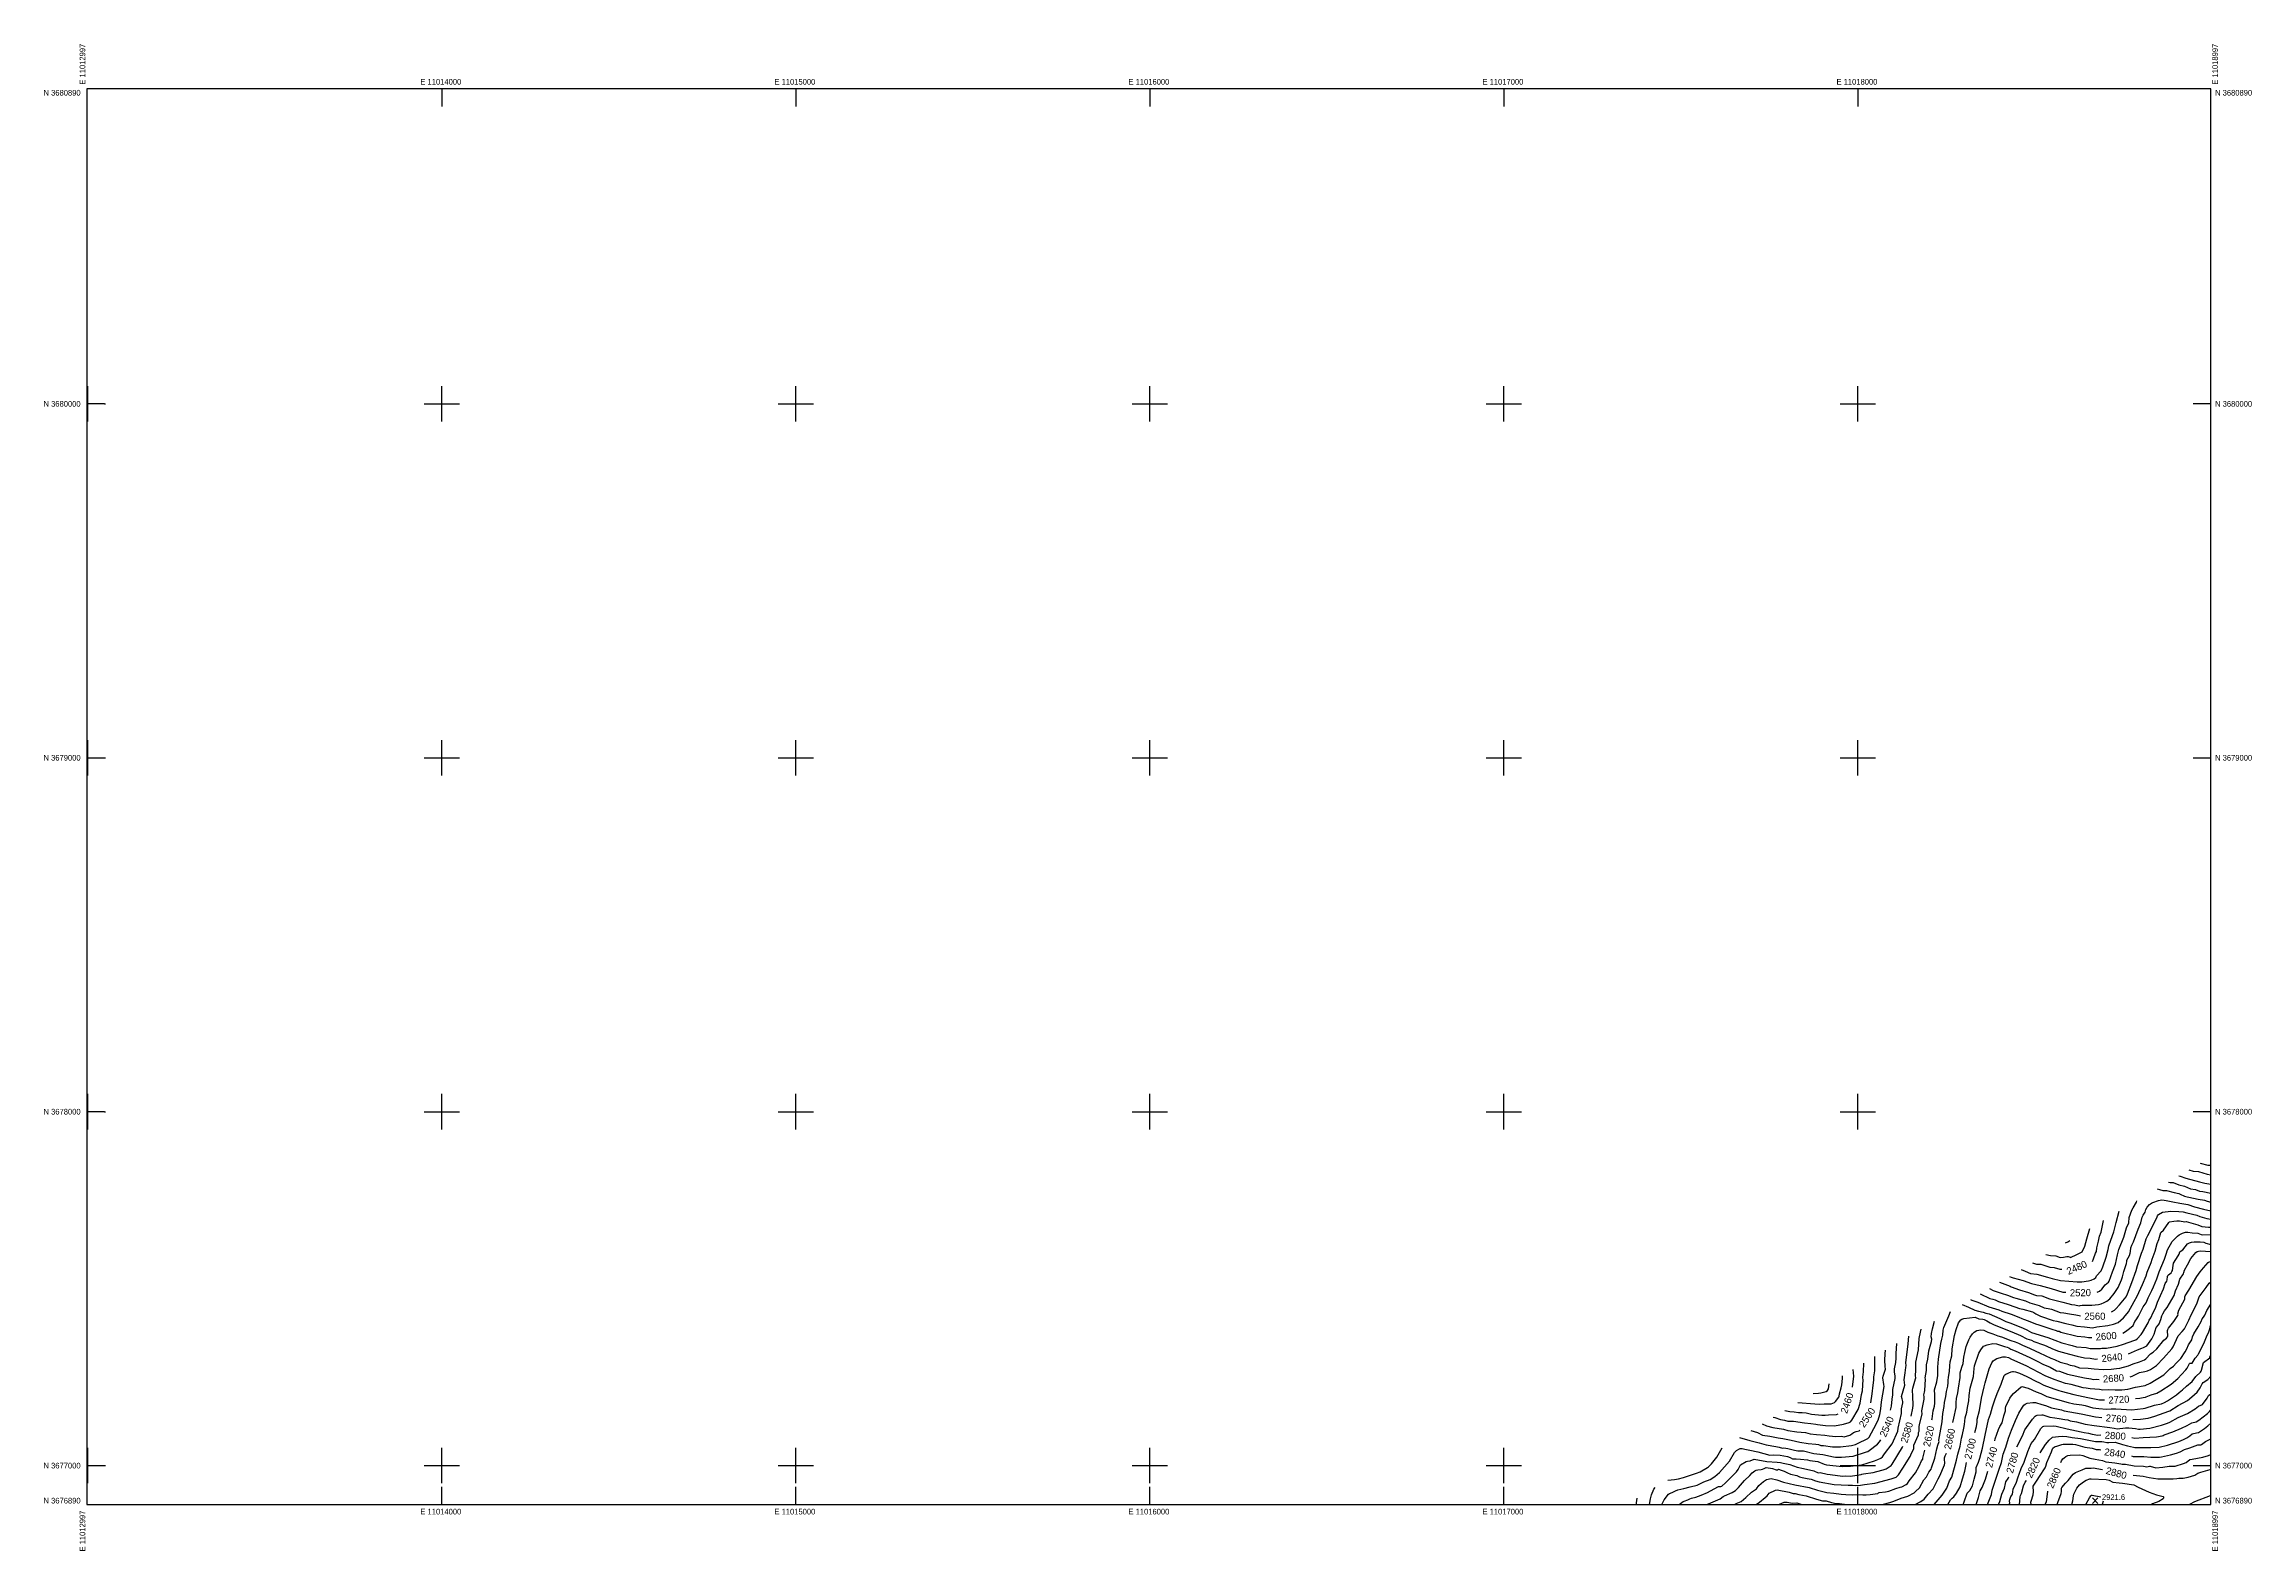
# Model space of a CAD drawing. Header units: feet. Extents: x 11012877 to 11019113, y 3676759 to 3681016.
import ezdxf
from ezdxf.enums import TextEntityAlignment as Align

# ---------------------------------------------------------------- set-up
doc = ezdxf.new("R2010")
doc.units = ezdxf.units.FT
doc.header["$MEASUREMENT"] = 0
doc.layers.get('0').update_dxf_attribs({"linetype": 'CONTINUOUS'})
for name, color, linetype in [('DD_CO_IN', 1, 'CONTINUOUS'), ('DD_TM_CR', 7, 'CONTINUOUS'), ('DS_CO_SP', 1, 'CONTINUOUS'), ('DT_CO_EL', 1, 'CONTINUOUS'), ('DT_CO_SP', 1, 'CONTINUOUS'), ('GD_TM_S1', 7, 'CONTINUOUS')]:
    doc.layers.add(name, color=color, linetype=linetype)

# ---------------------------------------------------------------- blocks, each defined once
blk = doc.blocks.new('SSE')
at = {"color": 0, "linetype": 'ByBlock'}
for p, q in [((-3.922005, 3.922005), (3.922005, -3.922005)), ((-3.922005, -3.922005), (3.922005, 3.922005))]:
    blk.add_line(p, q, dxfattribs=at)

msp = doc.modelspace()

# ---------------------------------------------------------------- linework, layer by layer
at = {"layer": 'DD_CO_IN'}
for points, elevation in [([(11018877.1, 3677801.1), (11018882.4, 3677800.1), (11018887.9, 3677800.4), (11018890.8, 3677799.8), (11018906.4, 3677793.8), (11018922.7, 3677789.3), (11018939.5, 3677782.3)], 2500), ([(11018906.7, 3677818.6), (11018910.8, 3677817.6), (11018926, 3677812.2), (11018964.7, 3677801.7)], 2480), ([(11018935, 3677835.3), (11018947.4, 3677832.1), (11018961.8, 3677830.7), (11018986.2, 3677823.6)], 2460), ([(11018964.7, 3677801.7), (11018979.7, 3677797.9), (11018997, 3677795)], 2480), ([(11018966.8, 3677854.1), (11018988.8, 3677849.3)], 2440), ([(11018986.2, 3677823.6), (11018997, 3677822)], 2460), ([(11018988.8, 3677849.3), (11018997, 3677848.9)], 2440), ([(11018758.7, 3677672.2), (11018765.6, 3677686.4), (11018766.7, 3677701.1), (11018774, 3677722), (11018777.2, 3677728.8), (11018787, 3677744.1)], 2520), ([(11018787, 3677744.1), (11018788.4, 3677748.6)], 2520), ([(11018803.2, 3677701.7), (11018806.1, 3677707.8), (11018811.3, 3677716), (11018813.1, 3677723.9), (11018817.4, 3677730.6), (11018824, 3677737.8), (11018829.8, 3677741.9), (11018832.9, 3677743.5), (11018849.2, 3677749.2), (11018858.2, 3677750.5), (11018864.9, 3677750.3), (11018871.3, 3677749.4), (11018889.8, 3677745.2)], 2540), ([(11018845.7, 3677782.5), (11018852.3, 3677780.4)], 2520), ([(11018852.3, 3677780.4), (11018861.7, 3677777), (11018872, 3677777.1), (11018893, 3677771.6), (11018906.2, 3677768.8), (11018910.4, 3677767.2), (11018922.5, 3677761.4), (11018929.8, 3677759.4)], 2520), ([(11018889.8, 3677745.2), (11018909.7, 3677741.1), (11018932.4, 3677737.4), (11018951.2, 3677730.9), (11018976.2, 3677724.9)], 2540), ([(11018929.8, 3677759.4), (11018934.8, 3677758.8), (11018961, 3677752.4), (11018979.4, 3677749.8), (11018986.2, 3677747.2), (11018997, 3677744)], 2520), ([(11018939.5, 3677782.3), (11018953.5, 3677779.9), (11018965.2, 3677775.6), (11018974.1, 3677774.6), (11018997, 3677770.2)], 2500), ([(11018673.7, 3677604.6), (11018675.2, 3677614.9), (11018679.7, 3677633.9), (11018682.4, 3677648), (11018686.9, 3677659.5), (11018694.1, 3677692.9)], 2480), ([(11018719.2, 3677650.6), (11018722.6, 3677660.5), (11018729.3, 3677686.9), (11018738.5, 3677719.2)], 2500), ([(11018774.1, 3677622.4), (11018778.8, 3677631.9), (11018791.7, 3677668), (11018799.3, 3677685.6), (11018803.2, 3677701.7)], 2540), ([(11018805.7, 3677611.8), (11018814.8, 3677641), (11018819, 3677650.4), (11018844.1, 3677700.3)], 2560), ([(11018844.1, 3677700.3), (11018846.7, 3677706.1), (11018849.4, 3677709.3), (11018860.9, 3677716.2), (11018883.8, 3677718.8), (11018906.2, 3677718.2)], 2560), ([(11018854.1, 3677652.1), (11018856.2, 3677659), (11018863, 3677664.9), (11018878.2, 3677686.8), (11018880.2, 3677688.6), (11018892.3, 3677691.1), (11018900.8, 3677691.9), (11018908.8, 3677691.6), (11018923.3, 3677689.2), (11018926.9, 3677689.9)], 2580), ([(11018906.2, 3677718.2), (11018918.4, 3677716.7), (11018929.2, 3677714.5), (11018957.9, 3677707.3), (11018966, 3677703.8), (11018985.9, 3677698.2), (11018997, 3677696.3)], 2560), ([(11018926.9, 3677689.9), (11018960.6, 3677680.2), (11018971.8, 3677675.2), (11018990.1, 3677673.4), (11018997, 3677673.4)], 2580), ([(11018976.2, 3677724.9), (11018997, 3677720.2)], 2540), ([(11018586.6, 3677629), (11018593.5, 3677632.1), (11018598.6, 3677636.1)], 2440), ([(11018590.3, 3677591), (11018594.3, 3677591.2), (11018599.4, 3677588.6), (11018600.5, 3677588.4), (11018618.9, 3677596.2), (11018634, 3677603.7), (11018641.1, 3677619.8), (11018646.8, 3677640.3)], 2460), ([(11018646.8, 3677640.3), (11018655, 3677669.8)], 2460), ([(11018691.5, 3677561.5), (11018701, 3677589.2), (11018706.9, 3677610.3), (11018709.2, 3677621), (11018719.2, 3677650.6)], 2500), ([(11018727.5, 3677569.5), (11018733.5, 3677595.8), (11018737.3, 3677610.2), (11018750.9, 3677645.4), (11018758.7, 3677672.2)], 2520), ([(11018744.9, 3677525.2), (11018747.8, 3677533.2), (11018751.5, 3677548.9), (11018759.1, 3677570.6), (11018759.4, 3677577.1), (11018760.2, 3677580.6), (11018766.9, 3677594.1), (11018769.4, 3677600.4), (11018770.4, 3677604.8), (11018771.1, 3677615.2), (11018774.1, 3677622.4)], 2540), ([(11018828.5, 3677574.2), (11018831.2, 3677583.4), (11018836.7, 3677598.2), (11018840.1, 3677605.8), (11018845, 3677627.5), (11018850.1, 3677638.9), (11018854.1, 3677652.1)], 2580), ([(11018873.7, 3677606.6), (11018874.8, 3677609.7), (11018887.4, 3677632.8), (11018902.4, 3677648.2), (11018907.3, 3677652.3), (11018916.7, 3677657.1), (11018925.1, 3677659.4), (11018932.1, 3677659.7)], 2600), ([(11018909.2, 3677604), (11018910, 3677605.1), (11018917.6, 3677609.8), (11018930.7, 3677626.4), (11018936.9, 3677629.5), (11018942.6, 3677631.1), (11018949.8, 3677632), (11018966.8, 3677632.3), (11018977.3, 3677631.5)], 2620), ([(11018932.1, 3677659.7), (11018944.5, 3677657.3), (11018960.4, 3677656.4), (11018969.6, 3677653.2), (11018973.3, 3677652.5), (11018995, 3677652.7), (11018997, 3677651.6)], 2600), ([(11018977.3, 3677631.5), (11018983, 3677628.7), (11018997, 3677624.8)], 2620), ([(11018461.4, 3677554.4), (11018472.2, 3677549.1), (11018487.8, 3677543.2)], 2500), ([(11018493.1, 3677573.3), (11018504.2, 3677569.4), (11018508.4, 3677568.8), (11018516.9, 3677569), (11018542.4, 3677560.8)], 2480), ([(11018531.4, 3677596.1), (11018544.2, 3677594), (11018558.9, 3677592.9), (11018571.4, 3677588.3), (11018580.6, 3677588.9), (11018590.3, 3677591)], 2460), ([(11018542.4, 3677560.8), (11018554.1, 3677560.1), (11018570.9, 3677554.8), (11018575.8, 3677555.4)], 2480), ([(11018619.2, 3677518.9), (11018632.3, 3677519.7), (11018651.9, 3677522.1), (11018658.9, 3677524), (11018667.4, 3677527.8), (11018672.2, 3677531.9), (11018674.2, 3677535.9), (11018687.3, 3677550.5), (11018691.5, 3677561.5)], 2500), ([(11018662.3, 3677576.9), (11018666, 3677584.1), (11018671.2, 3677599.8), (11018673.7, 3677604.6)], 2480), ([(11018682.5, 3677493.2), (11018689, 3677498.6), (11018698.2, 3677510.9), (11018708.1, 3677518.7), (11018710.1, 3677521.3), (11018718.9, 3677547.2), (11018727.5, 3677569.5)], 2520), ([(11018774.1, 3677517.8), (11018786, 3677550.9), (11018789.9, 3677565.5), (11018801.3, 3677600.6), (11018805.7, 3677611.8)], 2560), ([(11018788.7, 3677479.1), (11018804.2, 3677511.9), (11018814.3, 3677536.5), (11018817.4, 3677547), (11018828.5, 3677574.2)], 2580), ([(11018830.3, 3677494.9), (11018835.5, 3677505.6), (11018844.6, 3677527.8), (11018850.6, 3677547.2), (11018865.8, 3677583.4), (11018872, 3677600.7), (11018873.7, 3677606.6)], 2600), ([(11018873.8, 3677524.8), (11018874.9, 3677534.1), (11018875.8, 3677537.2), (11018877.1, 3677538.9), (11018884.7, 3677544.7), (11018887.3, 3677548.4), (11018888.4, 3677551.6), (11018890.2, 3677565.1), (11018891.7, 3677571.8), (11018905.2, 3677593.1), (11018907.1, 3677597.1), (11018909.2, 3677604)], 2620), ([(11018893.2, 3677480.2), (11018897.3, 3677493.9), (11018905.8, 3677512.5), (11018909.4, 3677526.4), (11018919.7, 3677542.3), (11018921.2, 3677545.5), (11018922.3, 3677552.4), (11018931, 3677567.2)], 2640), ([(11018923.4, 3677470.7), (11018923.3, 3677476.7), (11018924.3, 3677479.6), (11018935.3, 3677496), (11018957.9, 3677534.1), (11018967.2, 3677547.4), (11018976, 3677558.7)], 2660), ([(11018931, 3677567.2), (11018940.9, 3677584.8), (11018954.4, 3677601.9), (11018958.5, 3677605.2), (11018961.8, 3677606.3), (11018967.1, 3677607), (11018996.6, 3677604.8)], 2640), ([(11018976, 3677558.7), (11018989.9, 3677574), (11018992.4, 3677575.8), (11018997, 3677577)], 2660), ([(11018996.6, 3677604.8), (11018997, 3677604.7)], 2640), ([(11018371.5, 3677500.8), (11018381.9, 3677495.1), (11018404.8, 3677487.3), (11018422.7, 3677481.9), (11018439.4, 3677474.9), (11018446.6, 3677472.8)], 2560), ([(11018400.4, 3677518), (11018429.8, 3677507.1), (11018433.2, 3677505.4)], 2540), ([(11018428.2, 3677534.6), (11018432.7, 3677532.6)], 2520), ([(11018432.7, 3677532.6), (11018438.6, 3677530.5), (11018466.6, 3677523.3), (11018490.3, 3677514.5), (11018514.5, 3677509)], 2520), ([(11018433.2, 3677505.4), (11018456.6, 3677496.8), (11018481.9, 3677489.5), (11018499.1, 3677482.2), (11018504.6, 3677481.1), (11018519.2, 3677479.6)], 2540), ([(11018487.8, 3677543.2), (11018505.1, 3677540.5), (11018535.9, 3677532.4), (11018548.5, 3677528.4)], 2500), ([(11018514.5, 3677509), (11018525.5, 3677505.7), (11018545.8, 3677500.9), (11018579, 3677490.4)], 2520), ([(11018548.5, 3677528.4), (11018572.7, 3677523.4), (11018619.2, 3677518.9)], 2500), ([(11018579, 3677490.4), (11018587.9, 3677489.9)], 2520), ([(11018675.9, 3677490.4), (11018682.5, 3677493.2)], 2520), ([(11018696, 3677460.6), (11018702.8, 3677464.4), (11018711.8, 3677470.9), (11018724.4, 3677486.6), (11018734.9, 3677503.2), (11018744.9, 3677525.2)], 2540), ([(11018716.7, 3677434.2), (11018724.6, 3677439.3), (11018728.7, 3677442.8), (11018739.4, 3677454), (11018753.6, 3677471.3), (11018757.8, 3677477.3), (11018761.6, 3677485.6), (11018774.1, 3677517.8)], 2560), ([(11018785.8, 3677411.8), (11018792.9, 3677421.9), (11018806.2, 3677448.9), (11018814, 3677459.9), (11018819.7, 3677474.4), (11018830.3, 3677494.9)], 2600), ([(11018834, 3677432.7), (11018840.3, 3677444.9), (11018846.8, 3677461.8), (11018863.4, 3677499.6), (11018867.6, 3677515), (11018872.6, 3677521.6), (11018873.8, 3677524.8)], 2620), ([(11018941.6, 3677425.9), (11018957.9, 3677457.2), (11018964.3, 3677476.9), (11018984.2, 3677503.3)], 2680), ([(11018984.2, 3677503.3), (11018992.4, 3677515.6), (11018997, 3677519.4)], 2680), ([(11018237, 3677356.9), (11018239.7, 3677369), (11018241.2, 3677383.1), (11018243, 3677390.2), (11018257, 3677423.3), (11018261.2, 3677435)], 2620), ([(11018294.4, 3677454.8), (11018312.2, 3677448.1), (11018330.2, 3677439.3), (11018341.2, 3677436), (11018354, 3677433.4), (11018361.8, 3677430.5)], 2620), ([(11018318.6, 3677469.2), (11018322.3, 3677467.7)], 2600), ([(11018322.3, 3677467.7), (11018338.9, 3677461.4), (11018369.7, 3677448.5), (11018379.2, 3677446.1)], 2600), ([(11018345.3, 3677485.2), (11018372.8, 3677472.4), (11018381.2, 3677470.6)], 2580), ([(11018361.8, 3677430.5), (11018370.8, 3677428.6), (11018401, 3677416), (11018417.6, 3677407.6), (11018432, 3677402.3)], 2620), ([(11018379.2, 3677446.1), (11018397.9, 3677439.8), (11018406.8, 3677436.2), (11018432.8, 3677428.2), (11018454.4, 3677419.8), (11018463.2, 3677415.3), (11018468, 3677413.6)], 2600), ([(11018381.2, 3677470.6), (11018387.9, 3677468.5), (11018397.1, 3677464), (11018424.7, 3677455.6), (11018443.6, 3677448.4), (11018456.8, 3677444.1), (11018465.5, 3677441.9)], 2580), ([(11018446.6, 3677472.8), (11018473.7, 3677465.2), (11018485.7, 3677459.5), (11018512.3, 3677452), (11018526.4, 3677445.5), (11018537.5, 3677443.6)], 2560), ([(11018465.5, 3677441.9), (11018493.7, 3677434.3), (11018496.8, 3677433), (11018502.5, 3677428.7), (11018516, 3677422.6), (11018551.6, 3677410.2), (11018561.8, 3677408.3)], 2580), ([(11018519.2, 3677479.6), (11018541.4, 3677471.6), (11018579, 3677461.9), (11018592.8, 3677457.6), (11018603.3, 3677455.3)], 2540), ([(11018537.5, 3677443.6), (11018546.8, 3677441.8), (11018571, 3677432.4), (11018581.6, 3677431.7), (11018597.4, 3677428.5), (11018615.6, 3677426.3), (11018625.3, 3677424.4)], 2560), ([(11018603.3, 3677455.3), (11018613, 3677454), (11018625.1, 3677451.4), (11018627.8, 3677452.5), (11018633.2, 3677453), (11018660.9, 3677453.2), (11018679.8, 3677455.5), (11018687.5, 3677457.5), (11018696, 3677460.6)], 2540), ([(11018735.3, 3677404.1), (11018743.2, 3677410.7), (11018750.5, 3677417.7), (11018756.4, 3677424), (11018764, 3677434.2), (11018780.7, 3677463.5), (11018788.7, 3677479.1)], 2580), ([(11018779.8, 3677353.6), (11018785.1, 3677355.8), (11018788.6, 3677358.3), (11018799.8, 3677370.5), (11018803.6, 3677375.7), (11018820.1, 3677403.8), (11018822.5, 3677410.6), (11018827.1, 3677417.6), (11018834, 3677432.7)], 2620), ([(11018842.2, 3677390), (11018848.8, 3677397.4), (11018850.7, 3677400.4), (11018855.5, 3677413.3), (11018858.3, 3677423), (11018861, 3677429.1), (11018866.5, 3677437.8), (11018873.5, 3677446.9), (11018893.2, 3677480.2)], 2640), ([(11018877.1, 3677388.1), (11018892.9, 3677407.3), (11018903.6, 3677424), (11018904.5, 3677426.4), (11018904.1, 3677429.1), (11018906.4, 3677439.3), (11018923.4, 3677470.7)], 2660), ([(11018976, 3677419.7), (11018979.6, 3677425.4), (11018986, 3677438.6), (11018997, 3677455.9)], 2700), ([(11018142.2, 3677344.2), (11018144.2, 3677365.3)], 2560), ([(11018163.2, 3677253.6), (11018164.2, 3677269.9), (11018164.2, 3677292.2), (11018171.2, 3677327.3), (11018173.6, 3677359.6), (11018177.1, 3677377.4)], 2580), ([(11018177.1, 3677377.4), (11018178.5, 3677385.7)], 2580), ([(11018193.5, 3677284.3), (11018197.6, 3677300.4), (11018200.4, 3677324.6), (11018207.7, 3677350.9), (11018208.9, 3677357), (11018207.2, 3677364.3)], 2600), ([(11018207.2, 3677364.3), (11018208, 3677373.5), (11018210.4, 3677386.2), (11018216, 3677408.1)], 2600), ([(11018266.8, 3677329.7), (11018272.6, 3677367.3), (11018277.2, 3677384.2), (11018284.6, 3677403.6), (11018290.9, 3677411.6), (11018293.9, 3677414.1)], 2640), ([(11018293.9, 3677414.1), (11018299.1, 3677415.9), (11018331, 3677419.6), (11018341.6, 3677414.6), (11018353.1, 3677413.7), (11018357.1, 3677412.7), (11018364.4, 3677409.3), (11018374.1, 3677403.3)], 2640), ([(11018297.3, 3677288.5), (11018299.1, 3677306.1), (11018301.8, 3677319.3), (11018306.2, 3677336.2), (11018313.4, 3677355.8), (11018316.8, 3677362.8), (11018324.2, 3677372.6), (11018328.3, 3677376.8), (11018336.1, 3677381.4)], 2660), ([(11018336.1, 3677381.4), (11018341.6, 3677383), (11018347.3, 3677383.6), (11018356.2, 3677382.9), (11018367, 3677377), (11018381, 3677372.6), (11018395.2, 3677366.8), (11018405.9, 3677363.7), (11018432.4, 3677353.3)], 2660), ([(11018374.1, 3677403.3), (11018384.9, 3677397.6), (11018406.8, 3677389.7), (11018417.7, 3677384.2), (11018434.6, 3677377.8), (11018459.3, 3677367.2)], 2640), ([(11018432, 3677402.3), (11018466.7, 3677388.5), (11018477.1, 3677383.7), (11018490.8, 3677376.2), (11018536.2, 3677362)], 2620), ([(11018459.3, 3677367.2), (11018477.6, 3677358.3), (11018490.5, 3677354.1), (11018497.5, 3677350.8), (11018524.2, 3677340.8)], 2640), ([(11018468, 3677413.6), (11018480.9, 3677409.5), (11018501.4, 3677400.8), (11018511.1, 3677398.2), (11018547.7, 3677385.4), (11018559.7, 3677381.9), (11018563.8, 3677380.1), (11018568.4, 3677379.9), (11018573.2, 3677376.7)], 2600), ([(11018561.8, 3677408.3), (11018587.7, 3677401.2), (11018604.5, 3677397.8), (11018618.9, 3677394), (11018640.1, 3677392.2), (11018663.1, 3677389)], 2580), ([(11018573.2, 3677376.7), (11018619.8, 3677365.3), (11018641.4, 3677364.3), (11018651, 3677362.3), (11018654, 3677362.2)], 2600), ([(11018625.3, 3677424.4), (11018628.7, 3677423.6)], 2560), ([(11018663.1, 3677389), (11018675, 3677391.7), (11018706.1, 3677396.1), (11018722.4, 3677400), (11018735.3, 3677404.1)], 2580), ([(11018748, 3677373.9), (11018756.1, 3677378.5), (11018767.6, 3677387.2), (11018777.2, 3677396.2), (11018782.7, 3677407), (11018785.8, 3677411.8)], 2600), ([(11018802.2, 3677331.4), (11018807.1, 3677333.5), (11018815.8, 3677338.5), (11018829.9, 3677358), (11018837, 3677371.3), (11018842.2, 3677390)], 2640), ([(11018834.2, 3677320.5), (11018844.8, 3677329.5), (11018864.7, 3677354.3), (11018871.8, 3677360.2), (11018874.6, 3677363.9), (11018875.3, 3677366), (11018874.5, 3677381.7), (11018875.1, 3677384.4), (11018877.1, 3677388.1)], 2660), ([(11018886.5, 3677329.7), (11018890.9, 3677335.3), (11018904.6, 3677367), (11018916.5, 3677378.7), (11018922.6, 3677386.6), (11018934.9, 3677410.9), (11018941.6, 3677425.9)], 2680), ([(11018937.9, 3677346.8), (11018943.4, 3677355.2), (11018945.3, 3677364), (11018949.1, 3677372.6), (11018960.8, 3677391.9), (11018969.3, 3677407.4), (11018972.4, 3677414.5), (11018976, 3677419.7)], 2700), ([(11018962.4, 3677316), (11018977.1, 3677344.6), (11018984.4, 3677364.2), (11018991.7, 3677377.7), (11018994.4, 3677386.2), (11018996, 3677395.9), (11018997, 3677397)], 2720), ([(11018044.9, 3677250.8), (11018047.6, 3677268), (11018048, 3677308)], 2500), ([(11018077.1, 3677280.4), (11018075.9, 3677298.1), (11018077.1, 3677316.1), (11018078.3, 3677326)], 2520), ([(11018103.9, 3677265), (11018103.8, 3677273), (11018106.9, 3677291.6), (11018108.1, 3677303.8), (11018108.3, 3677316.5), (11018109.9, 3677344.8)], 2540), ([(11018133.2, 3677262.4), (11018135.8, 3677277.1), (11018136.1, 3677282.7), (11018135.4, 3677290.2), (11018142.2, 3677344.2)], 2560), ([(11018225.8, 3677254.3), (11018226.3, 3677278.3), (11018227.8, 3677300.4), (11018234.5, 3677345.4), (11018237, 3677356.9)], 2620), ([(11018254.9, 3677240.4), (11018255.8, 3677249.6), (11018259, 3677265.7), (11018259.5, 3677281.8), (11018260.8, 3677293.4), (11018265.6, 3677310.4), (11018266.8, 3677329.7)], 2640), ([(11018314, 3677198), (11018317.2, 3677218.7), (11018326.2, 3677251.4), (11018328.3, 3677274.5), (11018329.8, 3677282.2), (11018341.9, 3677318)], 2680), ([(11018341.9, 3677318), (11018347, 3677327.4), (11018354.9, 3677337.4), (11018357.7, 3677338.7), (11018365.2, 3677341), (11018381.6, 3677344.8), (11018392, 3677344.2), (11018414.6, 3677336.3), (11018421.6, 3677334.4), (11018426.1, 3677332.5)], 2680), ([(11018356.7, 3677222.4), (11018359.2, 3677233.8), (11018370.8, 3677273), (11018378.7, 3677290.2), (11018382.1, 3677295.8), (11018385.1, 3677298.3), (11018392.6, 3677302.4), (11018409.2, 3677306.9), (11018416.8, 3677307.6), (11018425.8, 3677305.6)], 2700), ([(11018425.8, 3677305.6), (11018434.1, 3677301.2), (11018474.4, 3677282.6), (11018509.9, 3677264.1)], 2700), ([(11018426.1, 3677332.5), (11018431.9, 3677329.4), (11018444, 3677324.5), (11018486, 3677305.2), (11018508.2, 3677293.9)], 2680), ([(11018432.4, 3677353.3), (11018444.2, 3677349.7), (11018454.2, 3677345.8), (11018465, 3677340.5), (11018485.2, 3677332.2), (11018502.3, 3677323.7), (11018512.8, 3677319.1)], 2660), ([(11018512.8, 3677319.1), (11018544.7, 3677303.9), (11018555.2, 3677300.2), (11018571.5, 3677292.7), (11018590.2, 3677288)], 2660), ([(11018524.2, 3677340.8), (11018531.6, 3677338.3), (11018549.9, 3677330), (11018566.3, 3677323.8), (11018597.6, 3677314.6), (11018619.6, 3677309.2)], 2640), ([(11018536.2, 3677362), (11018575.8, 3677347.3), (11018605.4, 3677339.6)], 2620), ([(11018605.4, 3677339.6), (11018617.4, 3677336), (11018644.9, 3677333.9), (11018655.9, 3677331.1), (11018685.2, 3677330.5), (11018688.8, 3677332.1), (11018690, 3677332.1)], 2620), ([(11018619.6, 3677309.2), (11018639.7, 3677304.9), (11018656.1, 3677303.9), (11018671.1, 3677301), (11018677.1, 3677301.4)], 2640), ([(11018654, 3677362.2), (11018660.6, 3677362.3)], 2600), ([(11018690, 3677332.1), (11018702.6, 3677331.6), (11018732.8, 3677337.3), (11018750.7, 3677342.7), (11018779.8, 3677353.6)], 2620), ([(11018764.1, 3677316.1), (11018789.9, 3677327.2), (11018802.2, 3677331.4)], 2640), ([(11018764.5, 3677282.3), (11018777.7, 3677287.8), (11018795.1, 3677293.4), (11018809.3, 3677298.9), (11018813.8, 3677302), (11018827, 3677315.6), (11018834.2, 3677320.5)], 2660), ([(11018810.5, 3677265.6), (11018818.5, 3677268.2), (11018826.5, 3677271.9), (11018843.8, 3677283.1), (11018863.3, 3677303.4), (11018886.5, 3677329.7)], 2680), ([(11018882.5, 3677274), (11018891.4, 3677280.7), (11018899.2, 3677289.3), (11018912.5, 3677302.5), (11018924.3, 3677321.1), (11018929, 3677330), (11018933.8, 3677341.3), (11018937.9, 3677346.8)], 2700), ([(11018903.5, 3677245.9), (11018913.8, 3677257.6), (11018926.8, 3677270.5), (11018929.9, 3677275.2), (11018936.4, 3677288.1), (11018937.9, 3677289), (11018943.1, 3677289.2), (11018943.9, 3677289.8), (11018953.2, 3677303.6), (11018960, 3677311.8), (11018962.4, 3677316)], 2720), ([(11018928.2, 3677224.4), (11018943.9, 3677238), (11018954.8, 3677252.1), (11018967.8, 3677263.8), (11018969.6, 3677266.8), (11018970.8, 3677270.1), (11018976.4, 3677291), (11018993.9, 3677304.2), (11018994.6, 3677307.3), (11018997, 3677312.9)], 2740), ([(11017948.1, 3677202.5), (11017952.8, 3677219.6), (11017954.4, 3677228.5), (11017956.4, 3677246.1), (11017956.5, 3677253.4)], 2440), ([(11017984.8, 3677221.5), (11017988.2, 3677252.3)], 2460), ([(11017988.2, 3677252.3), (11017986.9, 3677271.5)], 2460), ([(11018013.2, 3677211.5), (11018015.2, 3677243.2), (11018014, 3677246.9), (11018014.1, 3677249.7), (11018015.7, 3677264.8), (11018017, 3677289.5)], 2480), ([(11018036.4, 3677177.3), (11018040.3, 3677202.9), (11018043.2, 3677227), (11018044.7, 3677241.8), (11018044.9, 3677250.8)], 2500), ([(11018064.5, 3677160.4), (11018066.8, 3677180.5), (11018074, 3677223.5), (11018073.8, 3677228.8), (11018070.6, 3677247.8), (11018071.5, 3677252.3), (11018077.9, 3677272.7), (11018077.1, 3677280.4)], 2520), ([(11018095.4, 3677167.7), (11018096.9, 3677188.1), (11018098.7, 3677199.8), (11018098.5, 3677215.1), (11018105.7, 3677245.9), (11018105.6, 3677252.8), (11018103.9, 3677265)], 2540), ([(11018124.8, 3677188.6), (11018123.5, 3677195), (11018132.8, 3677227.3), (11018131.2, 3677242), (11018133.2, 3677262.4)], 2560), ([(11018156.2, 3677170.8), (11018155.6, 3677196), (11018154.2, 3677213.4), (11018155.2, 3677219.1), (11018163.2, 3677245.2), (11018163.6, 3677248.1), (11018163.2, 3677253.6)], 2580), ([(11018187.4, 3677193.9), (11018186.4, 3677200.2), (11018188.4, 3677207.2), (11018189.1, 3677212.6), (11018190.6, 3677244.1), (11018190, 3677247.8), (11018193.4, 3677268.6), (11018193.5, 3677284.3)], 2600), ([(11018209.7, 3677131.9), (11018212.8, 3677154.4), (11018216, 3677168), (11018217.1, 3677176.3), (11018217.8, 3677200.1), (11018216.8, 3677214.3), (11018223.4, 3677237), (11018225.8, 3677254.3)], 2620), ([(11018243.4, 3677167.4), (11018244.3, 3677177.9), (11018248.5, 3677195.3), (11018250.4, 3677209.4), (11018254, 3677224.1), (11018255.5, 3677234.9), (11018254.9, 3677240.4)], 2640), ([(11018284.2, 3677218.7), (11018289, 3677248.7), (11018289.1, 3677261.7), (11018293.4, 3677277.7), (11018297.3, 3677288.5)], 2660), ([(11018393.7, 3677204.1), (11018404.6, 3677230.3), (11018413.7, 3677254.3), (11018414.8, 3677256.3), (11018417.7, 3677258.5), (11018433.2, 3677265.2), (11018436.5, 3677266.2), (11018440, 3677266.2), (11018445.3, 3677265), (11018456.6, 3677261.1), (11018476.9, 3677252)], 2720), ([(11018476.9, 3677252), (11018504.7, 3677237.6), (11018510.8, 3677235), (11018524.9, 3677227.4), (11018553.7, 3677217)], 2720), ([(11018508.2, 3677293.9), (11018522.5, 3677286.7), (11018543.1, 3677277.8), (11018561.5, 3677267.8), (11018569.4, 3677266.4)], 2680), ([(11018509.9, 3677264.1), (11018528.5, 3677254.5), (11018553.9, 3677244.2), (11018585.4, 3677233.2), (11018592.2, 3677231.7)], 2700), ([(11018569.4, 3677266.4), (11018592.3, 3677258.1), (11018640, 3677247.6)], 2680), ([(11018590.2, 3677288), (11018599.3, 3677284), (11018611.4, 3677281.6), (11018626.4, 3677276.4), (11018650.2, 3677275.7), (11018667.9, 3677273.4)], 2660), ([(11018640, 3677247.6), (11018658.1, 3677245.2), (11018664.3, 3677243.3), (11018673.1, 3677244.2), (11018681.4, 3677243.3)], 2680), ([(11018667.9, 3677273.4), (11018693.1, 3677271.7), (11018715.4, 3677272.1), (11018730.3, 3677274.6), (11018739.8, 3677275.6), (11018764.5, 3677282.3)], 2660), ([(11018769.1, 3677250.9), (11018775, 3677252.3), (11018795.5, 3677262.9), (11018810.5, 3677265.6)], 2680), ([(11018784.3, 3677221.2), (11018811.2, 3677226.7), (11018826, 3677232.8), (11018864.2, 3677256.4), (11018882.5, 3677274)], 2700), ([(11018812.1, 3677193.4), (11018814.5, 3677193.9), (11018828.2, 3677200), (11018844.3, 3677205), (11018856.2, 3677210.9), (11018884.9, 3677230), (11018903.5, 3677245.9)], 2720), ([(11018943.1, 3677194.5), (11018958, 3677207.9), (11018966.8, 3677219.8), (11018972.7, 3677231), (11018975.1, 3677234.4), (11018988.7, 3677242.9), (11018997, 3677252.8)], 2760), ([(11017830.5, 3677178.3), (11017878.2, 3677174.8)], 2440), ([(11017873.4, 3677203.9), (11017888.9, 3677204.5), (11017895.3, 3677205.6), (11017910.3, 3677209.6), (11017914, 3677212.5), (11017916.7, 3677217.2), (11017919.3, 3677231.2)], 2420), ([(11017878.2, 3677174.8), (11017890.4, 3677174), (11017904.7, 3677174.9), (11017921.8, 3677174.2), (11017924.6, 3677174.8), (11017933.9, 3677178.7), (11017937.1, 3677181.2), (11017945.9, 3677193), (11017947.3, 3677196.6), (11017948.1, 3677202.5)], 2440), ([(11017975.6, 3677121.9), (11017979.2, 3677123.9), (11017983, 3677128), (11018001.3, 3677158.5), (11018006.1, 3677176.4), (11018010.1, 3677200.9), (11018013.2, 3677211.5)], 2480), ([(11018112.7, 3677096.9), (11018113.8, 3677106.2), (11018123.2, 3677147.5), (11018123.4, 3677160.7), (11018127, 3677177.6), (11018126.8, 3677181.2), (11018124.8, 3677188.6)], 2560), ([(11018174.3, 3677116.5), (11018182, 3677145.2), (11018181.1, 3677155.2), (11018187.2, 3677188.1), (11018187.4, 3677193.9)], 2600), ([(11018268.4, 3677121.8), (11018270.7, 3677134.3), (11018277.4, 3677163.8), (11018277.4, 3677178.4), (11018279, 3677190), (11018282.5, 3677206), (11018284.2, 3677218.7)], 2660), ([(11018299.2, 3677105.7), (11018301.6, 3677116.1), (11018303.5, 3677135.1), (11018307.9, 3677150.9), (11018309.6, 3677163.8), (11018313, 3677182.8), (11018314, 3677198)], 2680), ([(11018336.7, 3677122.7), (11018337.4, 3677130.9), (11018343.9, 3677155.3), (11018348.8, 3677190.2), (11018356.7, 3677222.4)], 2700), ([(11018359.6, 3677085.6), (11018369.2, 3677130.4), (11018374.5, 3677145.3), (11018380.3, 3677165.8), (11018386.8, 3677186), (11018393.7, 3677204.1)], 2720), ([(11018401.1, 3677110.6), (11018407.3, 3677120.5), (11018411.9, 3677140.7), (11018417, 3677154.5), (11018416.7, 3677161.9), (11018418.2, 3677167), (11018428.9, 3677190.9), (11018433.6, 3677197), (11018439.8, 3677203.6)], 2740), ([(11018433.7, 3677100), (11018444.8, 3677127.7), (11018454.9, 3677148.3), (11018464.9, 3677165.4), (11018468.9, 3677170.4), (11018473, 3677174), (11018477.9, 3677176.3), (11018494.2, 3677178.3), (11018502, 3677178.6)], 2760), ([(11018439.8, 3677203.6), (11018461.1, 3677222.6), (11018463.4, 3677223.2), (11018481.5, 3677218.9), (11018504.1, 3677208.3), (11018516.8, 3677203.5)], 2740), ([(11018502, 3677178.6), (11018519.3, 3677172.6), (11018530.4, 3677169.5), (11018547, 3677162.9), (11018574.9, 3677158), (11018580.3, 3677155.8)], 2760), ([(11018516.8, 3677203.5), (11018533.8, 3677195.7), (11018593.7, 3677178.5), (11018610, 3677175), (11018633, 3677171.3)], 2740), ([(11018553.7, 3677217), (11018567.2, 3677212), (11018574.6, 3677210.8), (11018609.6, 3677200.6), (11018649.5, 3677192.9)], 2720), ([(11018592.2, 3677231.7), (11018601.9, 3677230), (11018635, 3677221), (11018644.6, 3677219.8), (11018655.9, 3677217.5), (11018682.8, 3677215.6)], 2700), ([(11018649.5, 3677192.9), (11018682.2, 3677185.8), (11018696.5, 3677185.8)], 2720), ([(11018682.8, 3677215.6), (11018691.9, 3677214.5), (11018707.6, 3677215), (11018726.7, 3677213.8), (11018746, 3677214.4), (11018762.4, 3677215.9), (11018784.3, 3677221.2)], 2700), ([(11018784.4, 3677189.6), (11018796.5, 3677190.7), (11018806.3, 3677192.8), (11018812.1, 3677193.4)], 2720), ([(11018811.3, 3677162.7), (11018838.2, 3677170.6), (11018857.5, 3677174.6), (11018865.7, 3677177.9), (11018874.2, 3677182.8), (11018899.7, 3677199.6), (11018907.9, 3677206.2), (11018916.6, 3677214.5), (11018928.2, 3677224.4)], 2740), ([(11018878.5, 3677153.7), (11018881.5, 3677154.9), (11018905, 3677169.4), (11018931.1, 3677183.6), (11018943.1, 3677194.5)], 2760), ([(11018953, 3677160), (11018962.6, 3677167.5), (11018973.1, 3677173), (11018987.1, 3677190.3), (11018990.4, 3677198.5), (11018997, 3677202.9)], 2780), ([(11017729.6, 3677118.2), (11017741.6, 3677112.6), (11017759.8, 3677107.8)], 2500), ([(11017760.9, 3677136.8), (11017765.3, 3677136.3), (11017781.8, 3677130.6), (11017793.2, 3677128.8), (11017801.8, 3677125.9), (11017804.8, 3677125.6)], 2480), ([(11017793.3, 3677156.1), (11017807.7, 3677153), (11017820.4, 3677151.9), (11017832.1, 3677149.9), (11017842.8, 3677149.8)], 2460), ([(11017804.8, 3677125.6), (11017818.2, 3677125.2), (11017849.6, 3677120.6), (11017867.6, 3677119.4), (11017880.8, 3677117), (11017885.9, 3677116.5)], 2480), ([(11017842.8, 3677149.8), (11017853.5, 3677148.9), (11017869, 3677145.2), (11017898.6, 3677142.2), (11017907.4, 3677142.1), (11017917, 3677143.2)], 2460), ([(11017885.9, 3677116.5), (11017909, 3677113.2), (11017932.7, 3677112.8), (11017944, 3677114.1), (11017959.1, 3677116.7), (11017975.6, 3677121.9)], 2480), ([(11017917, 3677143.2), (11017939.3, 3677144.8), (11017944.2, 3677146.7)], 2460), ([(11017999, 3677062.4), (11018028.5, 3677077), (11018032.3, 3677080.4), (11018045.4, 3677104.4), (11018057.3, 3677128), (11018061.6, 3677144.2), (11018064.5, 3677160.4)], 2520), ([(11018092.4, 3677157), (11018095.4, 3677167.7)], 2540), ([(11018150.2, 3677139.4), (11018155.5, 3677162), (11018156.2, 3677170.8)], 2580), ([(11018157.7, 3677048.4), (11018158.4, 3677051.1), (11018158.4, 3677058), (11018171.3, 3677086.7), (11018171.7, 3677093.4), (11018172.8, 3677097.8), (11018173.1, 3677109.6), (11018174.3, 3677116.5)], 2600), ([(11018208.7, 3677129.4), (11018209.7, 3677131.9)], 2620), ([(11018228.5, 3677071.7), (11018238.2, 3677124.1), (11018240, 3677147.4), (11018243.4, 3677167.4)], 2640), ([(11018330.1, 3677093.3), (11018334.7, 3677110.6), (11018336.7, 3677122.7)], 2700), ([(11018448.9, 3677053.4), (11018464.9, 3677084.2), (11018471.7, 3677101.4), (11018493.6, 3677131.7), (11018500.6, 3677139.8), (11018503.2, 3677141.7), (11018506.4, 3677142.4), (11018519.9, 3677143.2)], 2780), ([(11018519.9, 3677143.2), (11018522.5, 3677143.1), (11018542.7, 3677137.2), (11018556.7, 3677135.3), (11018568.7, 3677132.7), (11018584.3, 3677130.7)], 2780), ([(11018580.3, 3677155.8), (11018582.9, 3677154.9), (11018630.9, 3677146.2), (11018671.7, 3677137.6)], 2760), ([(11018584.3, 3677130.7), (11018593, 3677128.9), (11018599.3, 3677126.8), (11018617.7, 3677123.8), (11018642.1, 3677117.3), (11018667.9, 3677113.4)], 2780), ([(11018633, 3677171.3), (11018641.9, 3677170.1), (11018663.4, 3677163.6), (11018680.2, 3677161.1), (11018702.5, 3677159.3), (11018715.9, 3677160.1)], 2740), ([(11018671.7, 3677137.6), (11018689.2, 3677135.9)], 2760), ([(11018715.9, 3677160.1), (11018728.4, 3677160.1), (11018773.8, 3677158), (11018805.5, 3677161.3), (11018811.3, 3677162.7)], 2740), ([(11018765.2, 3677106.5), (11018784.4, 3677104.4), (11018792.6, 3677102.6), (11018797.3, 3677102.8), (11018824.8, 3677105.7), (11018857.8, 3677114.2)], 2780), ([(11018777.1, 3677130.7), (11018797.9, 3677130.9), (11018820.3, 3677134.4), (11018838.4, 3677139.4), (11018878.5, 3677153.7)], 2760), ([(11018857.8, 3677114.2), (11018874.3, 3677119.5), (11018881.3, 3677122.5), (11018905, 3677135.6), (11018930.7, 3677147.7), (11018953, 3677160)], 2780), ([(11018914.5, 3677106.1), (11018930.2, 3677113), (11018943.3, 3677120.5), (11018955.7, 3677124), (11018963.1, 3677128), (11018987.7, 3677146.8), (11018992.9, 3677153.2)], 2800), ([(11018988.3, 3677112.8), (11018997, 3677119.7)], 2820), ([(11018992.9, 3677153.2), (11018997, 3677158)], 2800), ([(11017665.3, 3677079.8), (11017694.8, 3677070.6), (11017721, 3677064.4)], 2540), ([(11017697.5, 3677099), (11017716.2, 3677093.3), (11017730.8, 3677086.4)], 2520), ([(11017721, 3677064.4), (11017740.7, 3677058.4), (11017768.6, 3677054.2), (11017777.9, 3677052.3), (11017787.3, 3677049.6), (11017791.2, 3677049.8)], 2540), ([(11017730.8, 3677086.4), (11017751.3, 3677083.3), (11017774.6, 3677078.2), (11017788.3, 3677076.3), (11017811.6, 3677071.8)], 2520), ([(11017759.8, 3677107.8), (11017790.4, 3677102.8), (11017802.1, 3677099.2), (11017828, 3677095.6), (11017851.9, 3677093.7)], 2500), ([(11017811.6, 3677071.8), (11017836.4, 3677066.6), (11017859.2, 3677062.8), (11017881.5, 3677060.6), (11017888.5, 3677059.2), (11017895.2, 3677056.9), (11017900.5, 3677056.9)], 2520), ([(11017851.9, 3677093.7), (11017865.5, 3677090.2), (11017883.2, 3677087.9), (11017906.9, 3677086.1), (11017919, 3677084)], 2500), ([(11017900.5, 3677056.9), (11017902.6, 3677057), (11017928, 3677052.8), (11017951.3, 3677053.3), (11017981.6, 3677057.3), (11017993, 3677059.7), (11017999, 3677062.4)], 2520), ([(11017919, 3677084), (11017937.3, 3677082.7), (11017953.5, 3677082.9), (11017961, 3677081.7), (11017977.5, 3677086.5), (11017983.4, 3677089.7), (11017987.2, 3677093.2)], 2500), ([(11017986.3, 3677027.1), (11017994.8, 3677029.1), (11018013.3, 3677035.6), (11018024, 3677038.5), (11018028.1, 3677040.3), (11018032, 3677042.8), (11018055, 3677060.7), (11018061, 3677066.8)], 2540), ([(11017987.2, 3677093.2), (11017994.8, 3677096.2), (11018003.2, 3677098.3), (11018005.5, 3677100.6)], 2500), ([(11018056.3, 3677017.6), (11018064.7, 3677020.8), (11018070, 3677025), (11018074.8, 3677032.9), (11018096.7, 3677061.1), (11018112.7, 3677096.9)], 2560), ([(11018061, 3677066.8), (11018065.1, 3677072.9)], 2540), ([(11018079.5, 3676991.1), (11018085.8, 3676994.8), (11018093.6, 3677000.6), (11018096.8, 3677004), (11018126.3, 3677052), (11018127.2, 3677054.5)], 2580), ([(11018208.2, 3676993.8), (11018217.1, 3677020.8), (11018222.9, 3677047.5), (11018225.6, 3677057.9), (11018230, 3677067.7), (11018228.6, 3677070), (11018228.5, 3677071.7)], 2640), ([(11018278.9, 3677015.2), (11018282.7, 3677032.4), (11018288.6, 3677055), (11018292.8, 3677077.2), (11018296, 3677088.1), (11018299.2, 3677105.7)], 2680), ([(11018334.1, 3676982.3), (11018334.5, 3676986.4), (11018333.7, 3676995), (11018340.9, 3677010.2), (11018344.6, 3677021.5), (11018352.2, 3677049.7), (11018359.6, 3677085.6)], 2720), ([(11018386.8, 3677070), (11018387.4, 3677075.4), (11018396.9, 3677101.6), (11018401.1, 3677110.6)], 2740), ([(11018405.4, 3677008.6), (11018410.5, 3677032), (11018418.3, 3677051.8), (11018425.4, 3677077.9), (11018433.7, 3677100)], 2760), ([(11018461.7, 3676991.6), (11018469.8, 3677009.9), (11018480.4, 3677039.7), (11018489.8, 3677062.6), (11018498.7, 3677074.2), (11018516.5, 3677105.2), (11018520.5, 3677109.1), (11018522.9, 3677110.8), (11018525.5, 3677111.6)], 2800), ([(11018515.2, 3677036.5), (11018530.1, 3677060)], 2820), ([(11018525.5, 3677111.6), (11018551.8, 3677112.5), (11018559.8, 3677111.9), (11018591.2, 3677103.8), (11018630.7, 3677095.7), (11018638.9, 3677093.5)], 2800), ([(11018530.1, 3677060), (11018540.3, 3677071.8), (11018550, 3677080.5), (11018567.1, 3677082.5), (11018577.6, 3677083.1), (11018589.8, 3677082.2), (11018604.9, 3677079.4), (11018628.4, 3677076.7)], 2820), ([(11018531.1, 3676998.9), (11018533.9, 3677009), (11018547.3, 3677038.6), (11018549.6, 3677047.7), (11018550.8, 3677049.5), (11018555, 3677053.1), (11018565.2, 3677055.6), (11018575.9, 3677060), (11018579.9, 3677060.6), (11018589.1, 3677060.5)], 2840), ([(11018589.1, 3677060.5), (11018607.6, 3677060.2), (11018614.8, 3677059.4), (11018641.4, 3677052.5), (11018661.9, 3677049.4), (11018672.8, 3677046), (11018682.3, 3677045.8), (11018686, 3677044.4)], 2840), ([(11018628.4, 3677076.7), (11018671.5, 3677068.2), (11018689.5, 3677068.3), (11018695.2, 3677067.5), (11018702.9, 3677065), (11018708.9, 3677065.2)], 2820), ([(11018638.9, 3677093.5), (11018651.8, 3677091.5), (11018661.6, 3677089.1), (11018677.6, 3677086.5), (11018686.5, 3677086.8)], 2800), ([(11018667.9, 3677113.4), (11018711.8, 3677108), (11018723.9, 3677106), (11018732.9, 3677103.8), (11018755.5, 3677106.6), (11018765.2, 3677106.5)], 2780), ([(11018708.9, 3677065.2), (11018727.2, 3677066.7), (11018747.3, 3677059.2), (11018761.8, 3677055.5), (11018778.4, 3677052), (11018782.7, 3677051.5), (11018804.8, 3677051.2)], 2820), ([(11018774.2, 3677079.7), (11018782.2, 3677077.7), (11018805.5, 3677079.1)], 2800), ([(11018804.8, 3677051.2), (11018827.9, 3677051.2), (11018851.4, 3677052.5), (11018874.8, 3677057.8), (11018906.9, 3677067.9)], 2820), ([(11018805.5, 3677079.1), (11018843.2, 3677080.9), (11018859.5, 3677083.9), (11018862, 3677084.7), (11018865.5, 3677087.4), (11018889.6, 3677095.6), (11018914.5, 3677106.1)], 2800), ([(11018882.9, 3677030.6), (11018900.2, 3677035.1), (11018910.5, 3677039.3), (11018922.3, 3677045.2), (11018937.8, 3677050), (11018953.1, 3677056.2), (11018960.5, 3677058.4), (11018968.3, 3677058.8), (11018970.7, 3677059.6)], 2840), ([(11018906.9, 3677067.9), (11018920.2, 3677074.1), (11018929.2, 3677078.9), (11018938, 3677084.4), (11018944, 3677089.4), (11018956.8, 3677092.4), (11018961.8, 3677094), (11018979.2, 3677105), (11018988.3, 3677112.8)], 2820), ([(11018970.7, 3677059.6), (11018981.7, 3677068.2), (11018997, 3677075.9)], 2840), ([(11017482.2, 3676961.2), (11017493.6, 3676962.9), (11017507.8, 3676966.4), (11017544.5, 3676978.4), (11017554.5, 3676982.8), (11017575.5, 3676994.4)], 2540), ([(11017575.5, 3676994.4), (11017578.2, 3676996.5), (11017586.7, 3677005.5), (11017601.6, 3677024.1), (11017616.5, 3677050.7)], 2540), ([(11017609.3, 3676980.1), (11017637.2, 3677012.2), (11017651.8, 3677036.6), (11017656.8, 3677042.8), (11017663.3, 3677046.7), (11017667.3, 3677048), (11017673, 3677048.1), (11017680.6, 3677046.7)], 2560), ([(11017612.8, 3676941), (11017615.3, 3676941.6), (11017626.5, 3676951.5), (11017656.9, 3676982.3), (11017661.9, 3676988.9), (11017668.8, 3677001.8)], 2580), ([(11017668.8, 3677001.8), (11017684.3, 3677011.5), (11017688.1, 3677012.8), (11017696.1, 3677013.7), (11017707, 3677017.9), (11017742.7, 3677011.5), (11017772.5, 3677009.4)], 2580), ([(11017680.6, 3677046.7), (11017694.6, 3677043.2), (11017717.6, 3677039), (11017751.7, 3677029.6), (11017760.9, 3677030.6), (11017780.1, 3677029.8)], 2560), ([(11017701.4, 3676979.7), (11017709.3, 3676985.4), (11017712.9, 3676987.3), (11017717.8, 3676988.5), (11017727.2, 3676989.1), (11017730.3, 3676989.8), (11017735.2, 3676991.6), (11017740.7, 3676994.9), (11017758.4, 3676991.7), (11017769.6, 3676988.2), (11017773.2, 3676988.4), (11017775.4, 3676990.1)], 2600), ([(11017772.5, 3677009.4), (11017781.5, 3677008.4), (11017788.6, 3677006.6), (11017808.2, 3677003.1), (11017829, 3676995.7), (11017846.6, 3676991.6)], 2580), ([(11017775.4, 3676990.1), (11017782.9, 3676986.7), (11017791.6, 3676984.3), (11017800.9, 3676979.6), (11017809.4, 3676976), (11017827.3, 3676971.6), (11017835.5, 3676968.3), (11017843.1, 3676966.1), (11017856.9, 3676963.5)], 2600), ([(11017780.1, 3677029.8), (11017801.5, 3677025.7), (11017808.4, 3677023), (11017815.4, 3677018.8), (11017825.6, 3677019), (11017838.2, 3677018.1), (11017857.6, 3677016.3), (11017864.4, 3677014.6)], 2560), ([(11017791.2, 3677049.8), (11017801.8, 3677048.6), (11017820.8, 3677044), (11017830.8, 3677042.2), (11017846.7, 3677041.3), (11017875.6, 3677034)], 2540), ([(11017846.6, 3676991.6), (11017875.8, 3676984.8), (11017887.9, 3676979.8), (11017893.4, 3676980.2), (11017913.1, 3676975.8), (11017921.3, 3676975)], 2580), ([(11017864.4, 3677014.6), (11017871.7, 3677013.2), (11017886.8, 3677011.6), (11017904.4, 3677004), (11017911.6, 3677001.8), (11017956.9, 3676997.1), (11017979.4, 3676998.5)], 2560), ([(11017875.6, 3677034), (11017901.1, 3677031.4), (11017931.4, 3677024.7), (11017936.9, 3677023.9), (11017953.9, 3677024.2), (11017986.3, 3677027.1)], 2540), ([(11017979.4, 3676998.5), (11018011, 3677002), (11018046.8, 3677013.2), (11018056.3, 3677017.6)], 2560), ([(11018009.1, 3676974.5), (11018011.1, 3676975.7), (11018015.7, 3676976.9), (11018043, 3676980.9), (11018053.1, 3676983.1), (11018071.1, 3676988), (11018079.5, 3676991.1)], 2580), ([(11018093.8, 3676963), (11018108.5, 3676967.3), (11018110.5, 3676968.8), (11018114.6, 3676974.2), (11018127.3, 3676992.6), (11018147.8, 3677025.4), (11018149.2, 3677030.9), (11018157.7, 3677048.4)], 2600), ([(11018136.2, 3676946.7), (11018139.8, 3676949.9), (11018144.8, 3676957), (11018162.7, 3676979.3), (11018173.2, 3676998), (11018179.7, 3677013.7), (11018183.2, 3677017.9), (11018183.4, 3677021.4)], 2620), ([(11018158.8, 3676923.2), (11018163.2, 3676926.5), (11018174.2, 3676937), (11018186.7, 3676959.8), (11018194.2, 3676968), (11018200, 3676981.8), (11018206.7, 3676990.1), (11018208.2, 3676993.8)], 2640), ([(11018183.4, 3677021.4), (11018188.9, 3677043.7)], 2620), ([(11018215.3, 3676890), (11018238.1, 3676916.2), (11018250.9, 3676936.2), (11018259, 3676956.8), (11018265.2, 3676967.4), (11018278.9, 3677015.2)], 2680), ([(11018227, 3676962.6), (11018231.8, 3676971.1), (11018244.8, 3677001.9), (11018245.7, 3677006.9), (11018244.6, 3677018), (11018244.8, 3677021.8), (11018246.5, 3677027.6), (11018250.3, 3677035.1)], 2660), ([(11018250.3, 3677035.1), (11018250.5, 3677035.6)], 2660), ([(11018266.5, 3676907.9), (11018271.5, 3676912.2), (11018278.3, 3676921.7), (11018288.9, 3676940.5), (11018295.3, 3676963), (11018302.3, 3676984.5), (11018304.9, 3676998.7)], 2700), ([(11018304.9, 3676998.7), (11018306.7, 3677008.5)], 2700), ([(11018377.8, 3676918.5), (11018379.5, 3676931.1), (11018381.9, 3676939.5), (11018391.9, 3676967.5), (11018398.8, 3676990), (11018405.4, 3677008.6)], 2760), ([(11018435.8, 3676917.6), (11018436.8, 3676919.6), (11018437.3, 3676925.7), (11018439, 3676933.2), (11018448.3, 3676952.9), (11018451.4, 3676965.7), (11018461.7, 3676991.6)], 2800), ([(11018496.2, 3676925.8), (11018495.6, 3676941.8), (11018506.9, 3676958.5), (11018513, 3676969.5), (11018529.4, 3676994.2), (11018531.1, 3676998.9)], 2840), ([(11018573, 3677008.4), (11018575.6, 3677013.4), (11018579.4, 3677018.8), (11018582.7, 3677022.4), (11018587.9, 3677026.1), (11018593.4, 3677028.7), (11018599.4, 3677029.8), (11018626.6, 3677030.8), (11018635.3, 3677028.8)], 2860), ([(11018574.3, 3676921.2), (11018575.4, 3676927), (11018575.2, 3676936.2), (11018576, 3676938.4), (11018586.5, 3676950.4), (11018593.8, 3676957.6), (11018608.6, 3676975.7), (11018615, 3676980.1), (11018633.2, 3676988.5), (11018644.1, 3676992.4)], 2880), ([(11018635.3, 3677028.8), (11018647.9, 3677023.6), (11018655.3, 3677021.2), (11018670.2, 3677017.8), (11018690.7, 3677014.1), (11018700.2, 3677010.8), (11018725.7, 3677008.1), (11018743, 3677004.8)], 2860), ([(11018644.1, 3676992.4), (11018658.7, 3676992.8), (11018664.9, 3676993.4), (11018690.8, 3676989.3)], 2880), ([(11018743, 3677004.8), (11018747, 3677004), (11018755.8, 3677003.9), (11018780.8, 3676999.6), (11018807, 3676998.3), (11018816, 3676996.4), (11018823.6, 3676998.9)], 2860), ([(11018772.5, 3677028), (11018777.5, 3677026.2), (11018781.4, 3677025.5), (11018792.9, 3677025.8)], 2840), ([(11018792.9, 3677025.8), (11018808, 3677025.8), (11018827.7, 3677023.7), (11018852.1, 3677023.8), (11018857.8, 3677024.6), (11018882.9, 3677030.6)], 2840), ([(11018823.6, 3676998.9), (11018825.7, 3676998.7), (11018841.7, 3676993.9), (11018861.1, 3676995.3), (11018879.5, 3676998), (11018891.9, 3676998), (11018896.3, 3676998.9), (11018920, 3677006.1), (11018926.9, 3677009.1)], 2860), ([(11018926.9, 3677009.1), (11018937.8, 3677017.1), (11018944.3, 3677017.8), (11018974.1, 3677023.4), (11018990.4, 3677028.2), (11018997, 3677031.3)], 2860), ([(11018994.8, 3676988.9), (11018997, 3676989.6)], 2880), ([(11017411.3, 3676890), (11017414.2, 3676906.6), (11017416.9, 3676917.9), (11017423.7, 3676933.6), (11017427.6, 3676938.1)], 2540), ([(11017452.4, 3676903.1), (11017465.4, 3676918.9), (11017467.6, 3676920.8), (11017475.8, 3676923.6), (11017484.6, 3676928.5), (11017491.7, 3676931.6), (11017508, 3676935.2), (11017526.2, 3676940.2)], 2560), ([(11017463, 3676959.3), (11017482.2, 3676961.2)], 2540), ([(11017525.7, 3676906.6), (11017529.6, 3676908.2), (11017541.9, 3676910.7), (11017557.4, 3676916.2), (11017575.7, 3676924.3), (11017604.3, 3676940), (11017606.5, 3676940.7), (11017612.8, 3676941)], 2580), ([(11017526.2, 3676940.2), (11017546, 3676944.7), (11017565.2, 3676954.5), (11017583.1, 3676961.1), (11017596.3, 3676968.9), (11017609.3, 3676980.1)], 2560), ([(11017623.7, 3676915), (11017644.9, 3676924), (11017653.9, 3676929.8), (11017662.7, 3676938.2), (11017679.8, 3676958.2), (11017694.4, 3676971.8), (11017701.4, 3676979.7)], 2600), ([(11017670.8, 3676898.7), (11017683.9, 3676909.8), (11017699.4, 3676925), (11017713.2, 3676934.4), (11017720.4, 3676943.7), (11017733.7, 3676955.1), (11017742.1, 3676960.3), (11017755.1, 3676963.6)], 2620), ([(11017749.5, 3676922.1), (11017766.9, 3676930.4), (11017772.1, 3676931.6), (11017806.4, 3676924.6), (11017816.9, 3676921.4), (11017822.9, 3676921.3)], 2640), ([(11017755.1, 3676963.6), (11017771.4, 3676959.8), (11017789.8, 3676953.6), (11017821.9, 3676946), (11017862.8, 3676938.2)], 2620), ([(11017856.9, 3676963.5), (11017868.5, 3676961.5), (11017880, 3676957.2), (11017891, 3676953.9), (11017933.2, 3676946.2)], 2600), ([(11017862.8, 3676938.2), (11017886.2, 3676930.9), (11017912.6, 3676923.7), (11017932.3, 3676922), (11017952.7, 3676919.2), (11017965.8, 3676918.7)], 2620), ([(11017921.3, 3676975), (11017956.2, 3676970.1), (11017965, 3676970.7), (11017979.5, 3676970.3), (11018009.1, 3676974.5)], 2580), ([(11017933.2, 3676946.2), (11017973, 3676944.6), (11017985, 3676944.8), (11017992.5, 3676943.9), (11018007.5, 3676945.1), (11018018.8, 3676947.1)], 2600), ([(11018018.8, 3676947.1), (11018048.3, 3676950.5), (11018093.8, 3676963)], 2600), ([(11018056.1, 3676921.3), (11018058.2, 3676923.2), (11018060.4, 3676924), (11018077.8, 3676925.7), (11018087.8, 3676927.9), (11018107.7, 3676935.1), (11018119.8, 3676939), (11018124.1, 3676939.6), (11018136.2, 3676946.7)], 2620), ([(11018161.9, 3676890), (11018177.4, 3676898.6), (11018187.2, 3676905), (11018198.4, 3676919.4), (11018212.3, 3676934.8), (11018227, 3676962.6)], 2660), ([(11018297.5, 3676890), (11018300.6, 3676897.5), (11018308.3, 3676921.7), (11018316.4, 3676929.3), (11018324.1, 3676942.8), (11018328.2, 3676961.4), (11018331.6, 3676971.9), (11018334.1, 3676982.3)], 2720), ([(11018334.3, 3676890), (11018341, 3676910.2), (11018345.9, 3676928.8)], 2740), ([(11018345.9, 3676928.8), (11018350.8, 3676938.4), (11018360.6, 3676961.8), (11018367.2, 3676984.2)], 2740), ([(11018397.2, 3676890), (11018400.8, 3676898.4), (11018407.1, 3676919.7), (11018414.1, 3676936.1), (11018416.8, 3676949.8), (11018418.2, 3676954.2)], 2780), ([(11018418.2, 3676954.2), (11018424.4, 3676963.8), (11018426, 3676968.4)], 2780), ([(11018456.8, 3676890), (11018458.6, 3676911.8), (11018459.7, 3676915.5), (11018462.4, 3676921.4), (11018467.6, 3676942.9), (11018472.7, 3676953.1), (11018476.2, 3676957.6)], 2820), ([(11018529.4, 3676891.5), (11018533.2, 3676897.6), (11018536.1, 3676919.6), (11018536.7, 3676928.2)], 2860), ([(11018604.4, 3676890), (11018607.4, 3676900.8), (11018609.1, 3676914.6), (11018610.2, 3676919.3), (11018618.2, 3676936), (11018626.3, 3676946.1), (11018637, 3676954.6), (11018644.8, 3676959), (11018655.2, 3676962.3)], 2900), ([(11018655.2, 3676962.3), (11018658.9, 3676962.7), (11018701.6, 3676960.9), (11018709.9, 3676959), (11018720.2, 3676953.5), (11018738.3, 3676951.8)], 2900), ([(11018738.3, 3676951.8), (11018747.7, 3676950), (11018779.3, 3676946), (11018791.6, 3676939.1), (11018823.2, 3676925.1), (11018843.5, 3676917.8), (11018862, 3676912.5)], 2900), ([(11018777.5, 3676972.7), (11018796.1, 3676971)], 2880), ([(11018796.1, 3676971), (11018806, 3676970.2), (11018822.8, 3676966.4), (11018847.5, 3676962.9), (11018890.8, 3676962.2), (11018900.5, 3676963.4)], 2880), ([(11018900.5, 3676963.4), (11018906.5, 3676964.2), (11018919.1, 3676964.3), (11018933.1, 3676967), (11018952.1, 3676973.3), (11018960.7, 3676978.2), (11018968.7, 3676981.5), (11018994.8, 3676988.9)], 2880), ([(11017374.3, 3676890), (11017374.9, 3676894.9)], 2520), ([(11017374.9, 3676894.9), (11017376.7, 3676907.8)], 2520), ([(11017446.6, 3676890), (11017452.4, 3676903.1)], 2560), ([(11017495.5, 3676890), (11017506.1, 3676898.2), (11017509.6, 3676900), (11017519.7, 3676903.3), (11017525.7, 3676906.6)], 2580), ([(11017569.4, 3676890), (11017577.8, 3676892.4), (11017610.8, 3676906.2), (11017619.1, 3676912.7), (11017623.7, 3676915)], 2600), ([(11017652.2, 3676890), (11017656.2, 3676892.8), (11017670.8, 3676898.7)], 2620), ([(11017713.1, 3676890), (11017722.2, 3676896.5), (11017738.6, 3676910.1), (11017743.5, 3676914.8), (11017749.5, 3676922.1)], 2640), ([(11017776.3, 3676890), (11017778.2, 3676891.2), (11017791.9, 3676896.5)], 2660), ([(11017791.9, 3676896.5), (11017795.3, 3676897.1), (11017800.5, 3676897.1), (11017814.7, 3676894.3), (11017827.9, 3676895), (11017841.3, 3676890)], 2660), ([(11017822.9, 3676921.3), (11017833, 3676918.2), (11017854.1, 3676914.8), (11017883.5, 3676905.2), (11017900.4, 3676900.6)], 2640), ([(11017900.4, 3676900.6), (11017910.4, 3676900.1), (11017925.8, 3676895.6), (11017938.7, 3676893.3), (11017948, 3676893.1), (11017969.2, 3676890.5), (11017990.8, 3676890.5)], 2640), ([(11017965.8, 3676918.7), (11017983.7, 3676917.3), (11018001.1, 3676918.7), (11018013.7, 3676917.3), (11018023.6, 3676917.2), (11018034.8, 3676918), (11018056.1, 3676921.3)], 2620), ([(11017990.8, 3676890.5), (11018004.3, 3676891.5), (11018023.4, 3676890.3), (11018072.1, 3676891.5), (11018090.6, 3676895.8)], 2640), ([(11018090.6, 3676895.8), (11018101.9, 3676899.4), (11018122.2, 3676908.4), (11018141, 3676913.9), (11018158.8, 3676923.2)], 2640), ([(11018254.2, 3676890), (11018261.7, 3676903.1), (11018266.5, 3676907.9)], 2700), ([(11018366.6, 3676890), (11018377.8, 3676918.5)], 2760), ([(11018427.7, 3676890), (11018428.8, 3676894.5), (11018428, 3676899.5), (11018429.1, 3676904.2), (11018432.2, 3676913), (11018435.8, 3676917.6)], 2800), ([(11018489.6, 3676890), (11018488.7, 3676896.7), (11018489.1, 3676900), (11018495.3, 3676917.6), (11018496.2, 3676925.8)], 2840), ([(11018528.8, 3676890), (11018529.4, 3676891.5)], 2860), ([(11018562.9, 3676890), (11018564.5, 3676896), (11018574.3, 3676921.2)], 2880), ([(11018644.1, 3676890), (11018654.1, 3676908.8)], 2920), ([(11018654.1, 3676908.8), (11018657.6, 3676914.7), (11018660.2, 3676916.3), (11018662.2, 3676916.8), (11018686.2, 3676912.2)], 2920), ([(11018692.9, 3676899.6), (11018689.6, 3676890)], 2920), ([(11018862, 3676912.5), (11018863, 3676911.9), (11018863.4, 3676909.8), (11018863.1, 3676908), (11018861.9, 3676906.6), (11018849.8, 3676898.7), (11018832.6, 3676891.9), (11018829.2, 3676890)], 2900), ([(11018995.4, 3676914.7), (11018951.3, 3676897.8), (11018936.4, 3676890)], 2880), ([(11018997, 3676915.3), (11018995.4, 3676914.7)], 2880)]:
    msp.add_lwpolyline(points, dxfattribs=dict(at, elevation=elevation))
at = {"layer": 'DD_TM_CR'}
msp.add_lwpolyline([(11012997, 3676890), (11018997, 3676890), (11018997, 3680890), (11012997, 3680890)], close=True, dxfattribs=at)
for points in [[(11014000, 3680890), (11014000, 3680840)], [(11015000, 3680890), (11015000, 3680840)], [(11016000, 3680890), (11016000, 3680840)], [(11017000, 3680890), (11017000, 3680840)], [(11018000, 3680890), (11018000, 3680840)], [(11013000, 3679950), (11013000, 3680050)], [(11014000, 3679950), (11014000, 3680050)], [(11015000, 3679950), (11015000, 3680050)], [(11016000, 3679950), (11016000, 3680050)], [(11017000, 3679950), (11017000, 3680050)], [(11018000, 3679950), (11018000, 3680050)], [(11013047, 3680000), (11012997, 3680000)], [(11013047, 3680000), (11013050, 3680000)], [(11013950, 3680000), (11014050, 3680000)], [(11014950, 3680000), (11015050, 3680000)], [(11015950, 3680000), (11016050, 3680000)], [(11016950, 3680000), (11017050, 3680000)], [(11017950, 3680000), (11018050, 3680000)], [(11018997, 3680000), (11018947, 3680000)], [(11013000, 3678950), (11013000, 3679050)], [(11014000, 3678950), (11014000, 3679050)], [(11015000, 3678950), (11015000, 3679050)], [(11016000, 3678950), (11016000, 3679050)], [(11017000, 3678950), (11017000, 3679050)], [(11018000, 3678950), (11018000, 3679050)], [(11012997, 3679000), (11013047, 3679000)], [(11013047, 3679000), (11013050, 3679000)], [(11013950, 3679000), (11014050, 3679000)], [(11014950, 3679000), (11015050, 3679000)], [(11015950, 3679000), (11016050, 3679000)], [(11016950, 3679000), (11017050, 3679000)], [(11017950, 3679000), (11018050, 3679000)], [(11018947, 3679000), (11018997, 3679000)], [(11013000, 3677950), (11013000, 3678050)], [(11014000, 3677950), (11014000, 3678050)], [(11015000, 3677950), (11015000, 3678050)], [(11016000, 3677950), (11016000, 3678050)], [(11017000, 3677950), (11017000, 3678050)], [(11018000, 3677950), (11018000, 3678050)], [(11013047, 3678000), (11012997, 3678000)], [(11013047, 3678000), (11013050, 3678000)], [(11013950, 3678000), (11014050, 3678000)], [(11014950, 3678000), (11015050, 3678000)], [(11015950, 3678000), (11016050, 3678000)], [(11016950, 3678000), (11017050, 3678000)], [(11017950, 3678000), (11018050, 3678000)], [(11018997, 3678000), (11018947, 3678000)], [(11012997, 3677000), (11013047, 3677000)], [(11013000, 3676950), (11013000, 3677050)], [(11013047, 3677000), (11013050, 3677000)], [(11013950, 3677000), (11014050, 3677000)], [(11014000, 3676950), (11014000, 3677050)], [(11014950, 3677000), (11015050, 3677000)], [(11015000, 3676950), (11015000, 3677050)], [(11015950, 3677000), (11016050, 3677000)], [(11016000, 3676950), (11016000, 3677050)], [(11016950, 3677000), (11017050, 3677000)], [(11017000, 3676950), (11017000, 3677050)], [(11017950, 3677000), (11018050, 3677000)], [(11018000, 3676950), (11018000, 3677050)], [(11018947, 3677000), (11018997, 3677000)], [(11014000, 3676890), (11014000, 3676940)], [(11015000, 3676890), (11015000, 3676940)], [(11016000, 3676890), (11016000, 3676940)], [(11017000, 3676890), (11017000, 3676940)], [(11018000, 3676890), (11018000, 3676940)]]:
    msp.add_lwpolyline(points, dxfattribs=at)

# ---------------------------------------------------------------- block references
at = {"layer": 'DS_CO_SP', "xscale": 2, "yscale": 2, "zscale": 2}
msp.add_blockref('SSE', (11018670.3, 3676901.1, 2921.6), dxfattribs=at)

# ---------------------------------------------------------------- texts
at = {"layer": 'DT_CO_EL'}
for s, rotation, p in [('2480', 23.3, (11018618.3, 3677559.7, 2480)), ('2520', 0.7, (11018628.6, 3677488.6, 2520)), ('2600', 4.7, (11018701.3, 3677365.7, 2600)), ('2640', 6, (11018717.7, 3677305.2, 2640)), ('2680', 3.9, (11018722, 3677246.6, 2680)), ('2460', 71, (11017969.4, 3677176.8, 2460)), ('2720', 3.1, (11018737.2, 3677186.5, 2720)), ('2500', 56.7, (11018026, 3677136, 2500)), ('2540', 66.4, (11018081.6, 3677110.1, 2540)), ('2580', 73.4, (11018138.3, 3677093.7, 2580)), ('2760', 355.6, (11018729.8, 3677132.8, 2760)), ('2620', 77.8, (11018200.1, 3677083, 2620)), ('2660', 77.9, (11018259.2, 3677075.4, 2660)), ('2700', 75.5, (11018317.4, 3677047.8, 2700)), ('2740', 75.1, (11018376.9, 3677023.7, 2740)), ('2800', 356.8, (11018727.2, 3677084.5, 2800)), ('2780', 74.3, (11018436.2, 3677007.9, 2780)), ('2820', 65.2, (11018494.2, 3676994.2, 2820)), ('2860', 66.7, (11018553.7, 3676965.2, 2860)), ('2840', 351.6, (11018725.8, 3677035.1, 2840)), ('2880', 344.8, (11018730.2, 3676979, 2880))]:
    msp.add_text(s, height=20, rotation=rotation, dxfattribs=at).set_placement(p, align=Align.MIDDLE_CENTER)
msp.add_text('2560', height=20, dxfattribs=at).set_placement((11018669.5, 3677422.1, 2560), align=Align.MIDDLE_CENTER)
at = {"layer": 'DT_CO_SP'}
msp.add_text('2921.6', height=16, dxfattribs=at).set_placement((11018689.4, 3676902.8, 2921.6))
at = {"layer": 'GD_TM_S1'}
for s, p in [('E 11012997', (11012985, 3680902)), ('E 11018997', (11019009, 3680902))]:
    msp.add_text(s, height=16, rotation=90, dxfattribs=at).set_placement(p, align=Align.MIDDLE_LEFT)
for s, p in [('E 11014000', (11013997.4, 3680902)), ('E 11015000', (11014997.4, 3680902)), ('E 11016000', (11015997.4, 3680902)), ('E 11017000', (11016997.4, 3680902)), ('E 11018000', (11017997.4, 3680902))]:
    msp.add_text(s, height=16, dxfattribs=at).set_placement(p, align=Align.CENTER)
msp.add_text('N 3680890', height=16, dxfattribs=at).set_placement((11012979.8, 3680887), align=Align.TOP_RIGHT)
msp.add_text('N 3680890', height=16, dxfattribs=at).set_placement((11019009, 3680887), align=Align.TOP_LEFT)
for s, p in [('N 3680000', (11012979.8, 3680000)), ('N 3679000', (11012979.8, 3679000)), ('N 3678000', (11012979.8, 3678000)), ('N 3677000', (11012979.8, 3677000))]:
    msp.add_text(s, height=16, dxfattribs=at).set_placement(p, align=Align.MIDDLE_RIGHT)
for s, p in [('N 3680000', (11019009, 3680000)), ('N 3679000', (11019009, 3679000)), ('N 3678000', (11019009, 3678000)), ('N 3677000', (11019009, 3677000))]:
    msp.add_text(s, height=16, dxfattribs=at).set_placement(p, align=Align.MIDDLE_LEFT)
msp.add_text('N 3676890', height=16, dxfattribs=at).set_placement((11012979.8, 3676893), align=Align.RIGHT)
for s, p in [('E 11012997', (11012985, 3676872.8)), ('E 11018997', (11019009, 3676872.8))]:
    msp.add_text(s, height=16, rotation=90, dxfattribs=at).set_placement(p, align=Align.MIDDLE_RIGHT)
for s, p in [('E 11014000', (11013997.4, 3676878)), ('E 11015000', (11014997.4, 3676878)), ('E 11016000', (11015997.4, 3676878)), ('E 11017000', (11016997.4, 3676878)), ('E 11018000', (11017997.4, 3676878))]:
    msp.add_text(s, height=16, dxfattribs=at).set_placement(p, align=Align.TOP_CENTER)
msp.add_text('N 3676890', height=16, dxfattribs=at).set_placement((11019009, 3676893))

doc.saveas('drawing.dxf')
